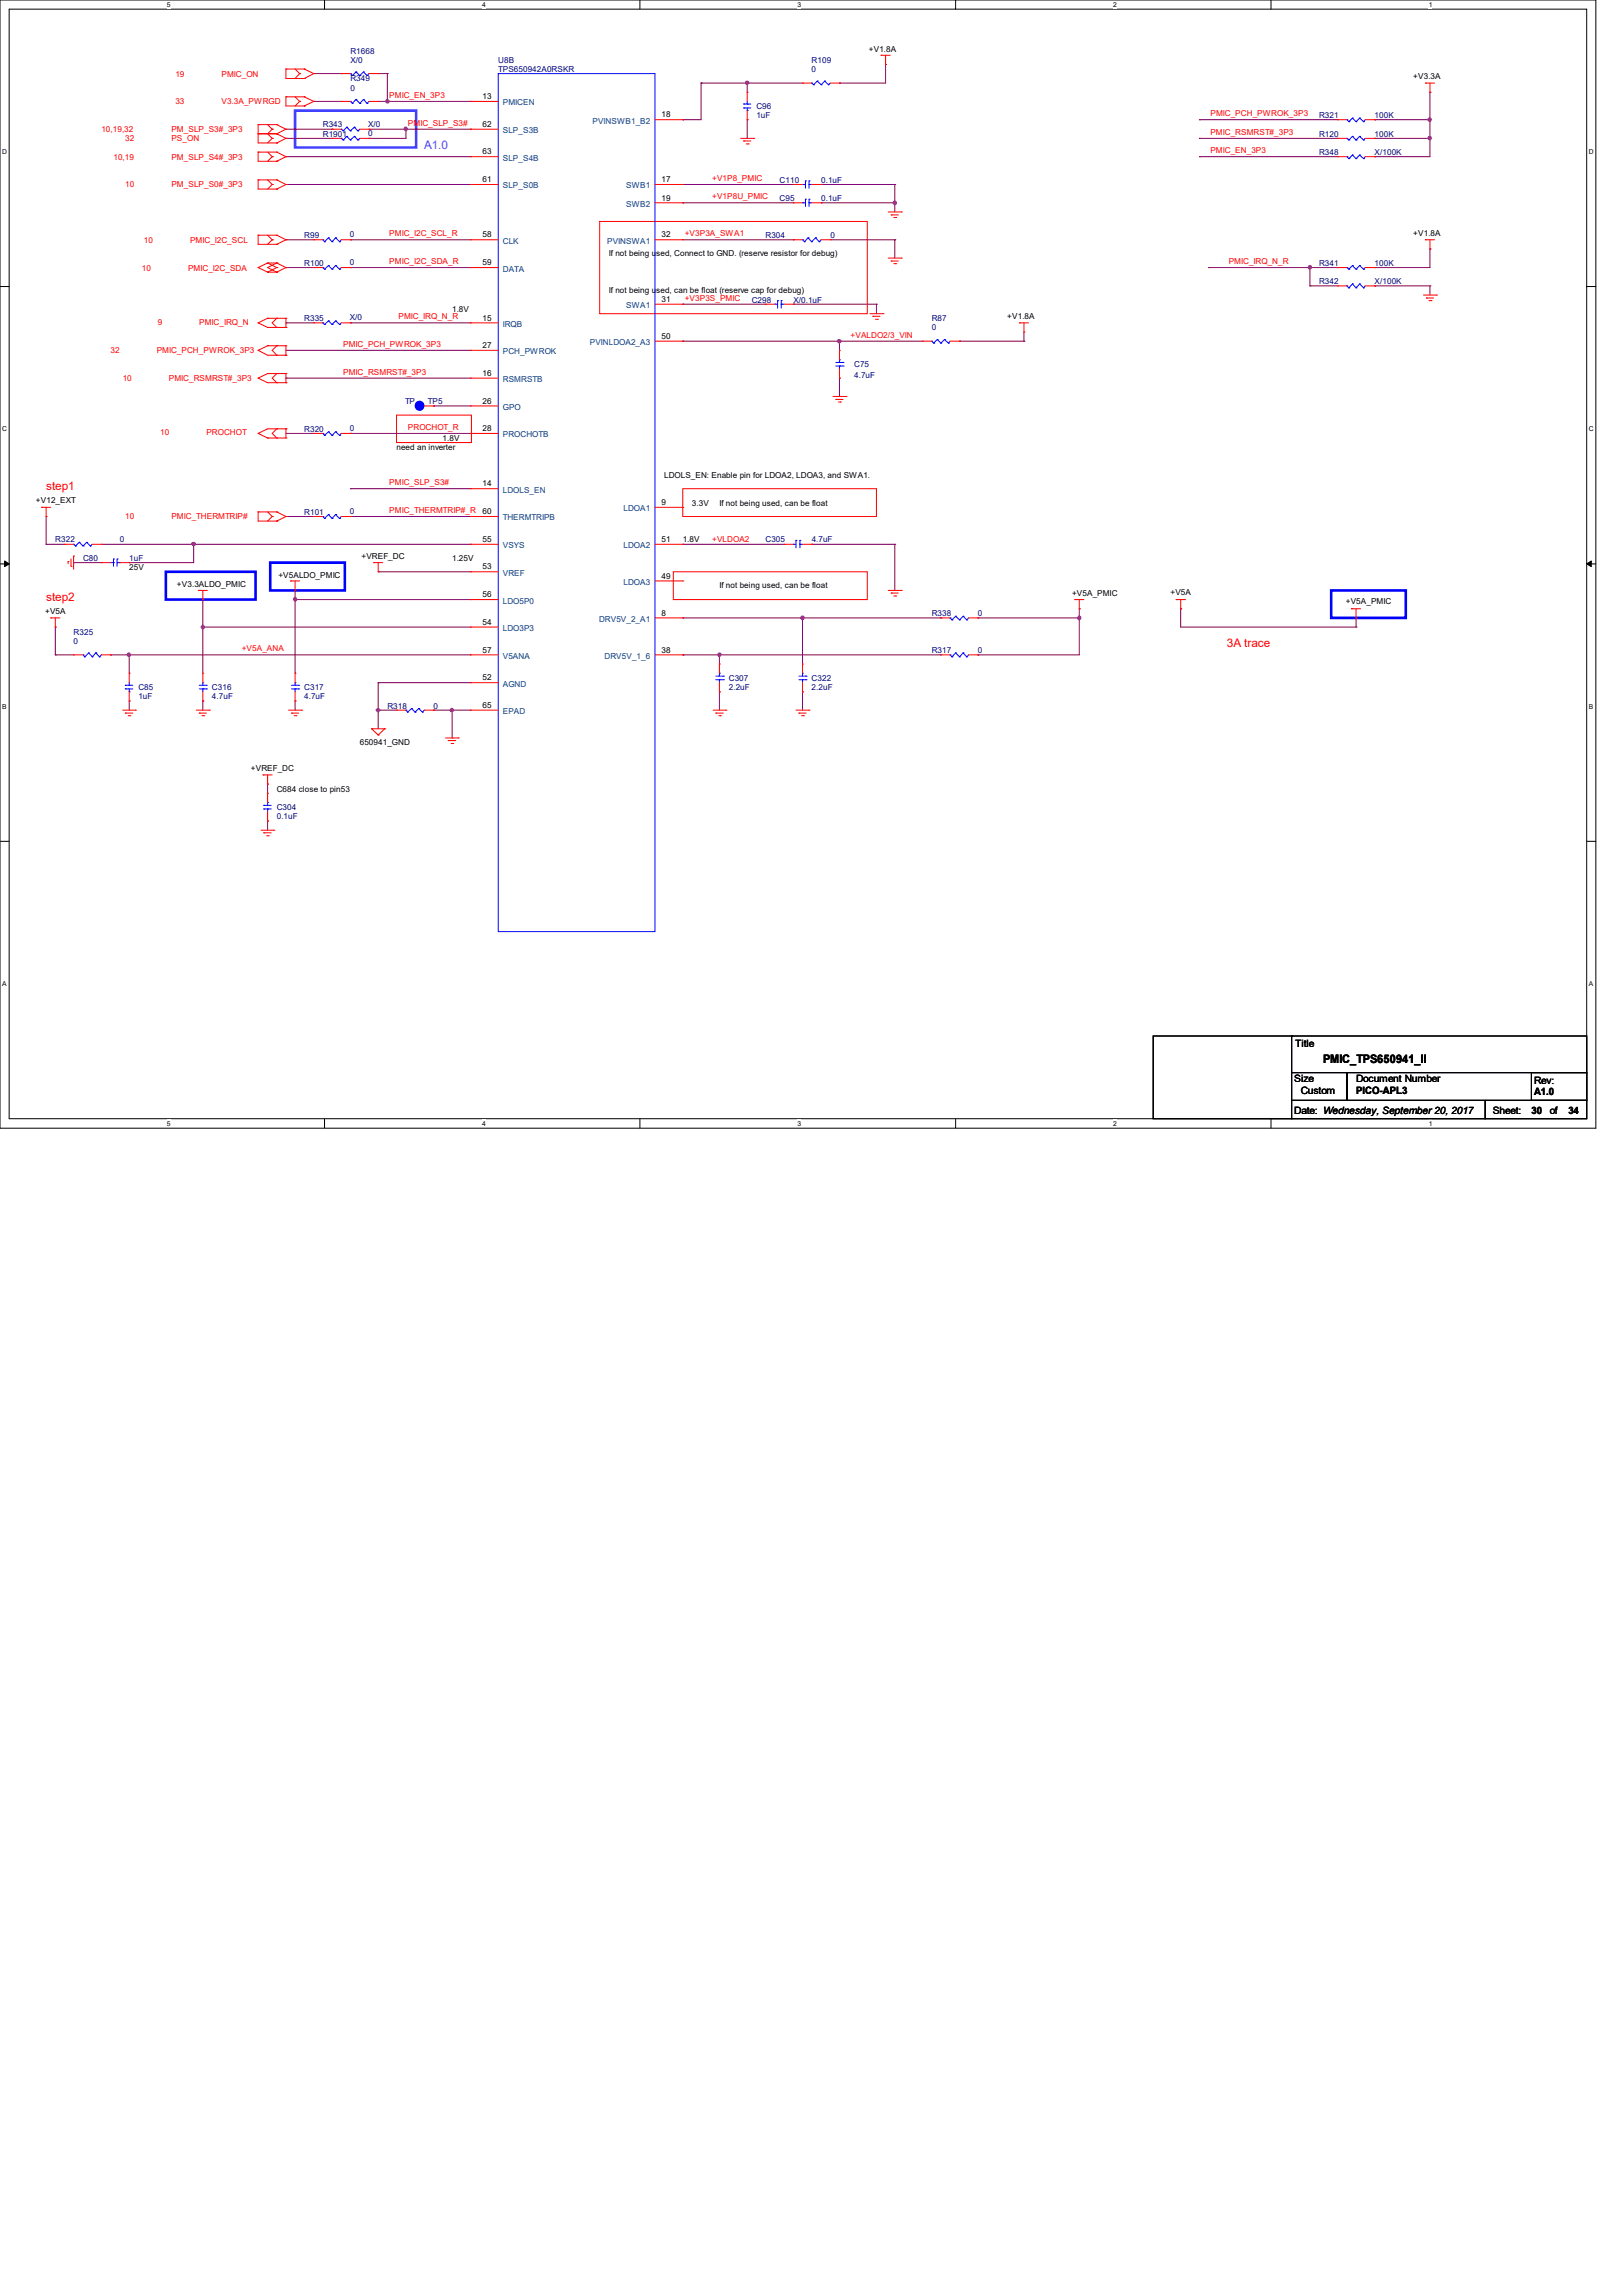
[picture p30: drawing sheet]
<svg xmlns="http://www.w3.org/2000/svg" width="210mm" height="297mm" viewBox="0 0 210 297" stroke-linecap="round" stroke-linejoin="round" font-family="sans-serif">
<defs><g id="words">
<text font-size="1.5" fill="#8000ff" x="54.9" y="19.3">A1.0</text>
<g font-size="1.5" fill="#f00">
<text x="6" y="63.5">step1</text>
<text x="6" y="77.8">step2</text>
<text x="158.7" y="83.8">3A trace</text>
</g>
<text font-size="1.5" x="171.2" y="137.5">PMIC_TPS650941_II</text>
<g font-size="1.3">
<text x="167.6" y="135.5">Title</text>
<text x="167.5" y="140">Size</text>
<text x="168.3" y="141.6">Custom</text>
<text x="175.5" y="140">Document Number</text>
<text x="175.5" y="141.6">PICO-APL3</text>
<text x="198.5" y="140.3">Rev:</text>
<text x="198.5" y="141.7">A1.0</text>
<text x="167.5" y="144.2">Date: Wednesday, September 20, 2017</text>
<text x="193.2" y="144.2">Sheet:</text>
<text x="198.2" y="144.2">30</text>
<text x="200.5" y="144.2">of</text>
<text x="203" y="144.2">34</text>
</g>
<g font-size="1.1" fill="#f00">
<text x="22.7" y="9.9">19</text>
<text x="28.7" y="9.9">PMIC_ON</text>
<text x="13.1" y="17.1">10,19,32</text>
<text x="22.2" y="17.1">PM_SLP_S3#_3P3</text>
<text x="22.7" y="13.5">33</text>
<text x="28.7" y="13.5">V3.3A_PWRGD</text>
<text x="50.4" y="12.7">PMIC_EN_3P3</text>
<text x="52.8" y="16.3">PMIC_SLP_S3#</text>
<text x="156.6" y="17.4">PMIC_RSMRST#_3P3</text>
<text x="156.6" y="15">PMIC_PCH_PWROK_3P3</text>
<text x="14.7" y="20.7">10,19</text>
<text x="16.2" y="18.3">32</text>
<text x="22.2" y="20.7">PM_SLP_S4#_3P3</text>
<text x="22.2" y="18.3">PS_ON</text>
<text x="92.2" y="23.4">+V1P8_PMIC</text>
<text x="156.6" y="19.8">PMIC_EN_3P3</text>
<text x="16.2" y="24.3">10</text>
<text x="22.2" y="24.3">PM_SLP_S0#_3P3</text>
<text x="92.2" y="25.8">+V1P8U_PMIC</text>
<text x="18.4" y="35">10</text>
<text x="18.6" y="31.4">10</text>
<text x="24.3" y="35">PMIC_I2C_SDA</text>
<text x="24.6" y="31.4">PMIC_I2C_SCL</text>
<text x="50.4" y="34.2">PMIC_I2C_SDA_R</text>
<text x="50.4" y="30.6">PMIC_I2C_SCL_R</text>
<text x="88.6" y="30.6">+V3P3A_SWA1</text>
<text x="159" y="34.2">PMIC_IRQ_N_R</text>
<text x="51.6" y="41.3">PMIC_IRQ_N_R</text>
<text x="88.6" y="38.9">+V3P3S_PMIC</text>
<text x="14.3" y="45.7">32</text>
<text x="20.3" y="45.7">PMIC_PCH_PWROK_3P3</text>
<text x="20.4" y="42">9</text>
<text x="25.8" y="42">PMIC_IRQ_N</text>
<text x="44.4" y="44.9">PMIC_PCH_PWROK_3P3</text>
<text x="110.1" y="43.7">+VALDO2/3_VIN</text>
<text x="15.9" y="49.3">10</text>
<text x="21.8" y="49.3">PMIC_RSMRST#_3P3</text>
<text x="44.4" y="48.5">PMIC_RSMRST#_3P3</text>
<text x="20.7" y="56.3">10</text>
<text x="26.7" y="56.3">PROCHOT</text>
<text x="52.8" y="55.6">PROCHOT_R</text>
<text x="50.4" y="62.8">PMIC_SLP_S3#</text>
<text x="16.2" y="67.2">10</text>
<text x="22.2" y="67.2">PMIC_THERMTRIP#</text>
<text x="50.4" y="66.4">PMIC_THERMTRIP#_R</text>
<text x="92.2" y="70.2">+VLDOA2</text>
<text x="31.3" y="84.3">+V5A_ANA</text>
</g>
<g font-size="1.1" fill="#000080">
<text x="45.3" y="6.9">R1668</text>
<text x="45.3" y="8.1">X/0</text>
<text x="45.3" y="10.5">R349</text>
<text x="45.3" y="11.7">0</text>
<text x="64.5" y="8.1">U8B</text>
<text x="64.5" y="9.3">TPS650942A0RSKR</text>
<text x="105" y="8.1">R109</text>
<text x="105" y="9.3">0</text>
<text x="41.8" y="16.5">R343</text>
<text x="41.8" y="17.7">R1901</text>
<text x="47.6" y="16.4">X/0</text>
<text x="47.6" y="17.6">0</text>
<text x="97.9" y="14.1">C96</text>
<text x="97.9" y="15.3">1uF</text>
<text x="170.7" y="15.3">R321</text>
<text x="170.7" y="17.7">R120</text>
<text x="177.9" y="15.3">100K</text>
<text x="177.9" y="17.7">100K</text>
<text x="100.9" y="23.7">C110</text>
<text x="106.3" y="23.7">0.1uF</text>
<text x="170.7" y="20.1">R348</text>
<text x="177.9" y="20.1">X/100K</text>
<text x="100.9" y="26">C95</text>
<text x="106.3" y="26">0.1uF</text>
<text x="39.4" y="30.8">R99</text>
<text x="39.4" y="34.4">R100</text>
<text x="45.3" y="30.7">0</text>
<text x="45.3" y="34.3">0</text>
<text x="99.1" y="30.8">R304</text>
<text x="107.4" y="30.8">0</text>
<text x="170.7" y="34.4">R341</text>
<text x="177.9" y="34.4">100K</text>
<text x="39.4" y="41.6">R335</text>
<text x="45.3" y="41.4">X/0</text>
<text x="97.3" y="39.2">C298</text>
<text x="102.7" y="39.2">X/0.1uF</text>
<text x="120.6" y="41.6">R87</text>
<text x="170.7" y="36.8">R342</text>
<text x="177.9" y="36.8">X/100K</text>
<text x="110.5" y="47.5">C75</text>
<text x="120.6" y="42.8">0</text>
<text x="52.4" y="52.3">TP</text>
<text x="55.4" y="52.3">TP5</text>
<text x="110.5" y="48.9">4.7uF</text>
<text x="39.4" y="55.9">R320</text>
<text x="45.3" y="55.8">0</text>
<text x="7.2" y="70.2">R322</text>
<text x="15.5" y="70.2">0</text>
<text x="39.4" y="66.6">R101</text>
<text x="45.3" y="66.5">0</text>
<text x="99.1" y="70.2">C305</text>
<text x="105" y="70.2">4.7uF</text>
<text x="10.8" y="72.6">C80</text>
<text x="16.7" y="72.6">1uF</text>
<text x="9.5" y="82.1">R325</text>
<text x="9.5" y="83.4">0</text>
<text x="120.6" y="79.8">R338</text>
<text x="126.5" y="79.8">0</text>
<text x="17.9" y="89.3">C85</text>
<text x="27.4" y="89.3">C316</text>
<text x="39.4" y="89.3">C317</text>
<text x="94.3" y="88.1">C307</text>
<text x="94.3" y="89.3">2.2uF</text>
<text x="105" y="88.1">C322</text>
<text x="105" y="89.3">2.2uF</text>
<text x="120.6" y="84.5">R317</text>
<text x="126.5" y="84.5">0</text>
<text x="17.9" y="90.5">1uF</text>
<text x="27.4" y="90.5">4.7uF</text>
<text x="39.4" y="90.5">4.7uF</text>
<text x="50.1" y="91.7">R318</text>
<text x="56.1" y="91.7">0</text>
<text x="35.8" y="104.8">C304</text>
<text x="35.8" y="106">0.1uF</text>
</g>
<g font-size="1.1">
<text x="112.4" y="6.7">+V1.8A</text>
<text x="182.9" y="10.3">+V3.3A</text>
<text x="62.4" y="12.8">13</text>
<text x="62.4" y="16.4">62</text>
<text x="85.6" y="15.2">18</text>
<text x="62.4" y="20">63</text>
<text x="62.4" y="23.6">61</text>
<text x="85.6" y="23.6">17</text>
<text x="85.6" y="26">19</text>
<text x="62.4" y="30.7">58</text>
<text x="62.4" y="34.3">59</text>
<text x="78.8" y="33.2">If not being used, Connect to GND. (reserve resistor for debug)</text>
<text x="85.6" y="30.7">32</text>
<text x="182.9" y="30.6">+V1.8A</text>
<text x="58.5" y="40.3">1.8V</text>
<text x="62.4" y="41.5">15</text>
<text x="78.8" y="38">If not being used, can be float (reserve cap for debug)</text>
<text x="85.6" y="39.1">31</text>
<text x="130.3" y="41.3">+V1.8A</text>
<text x="62.4" y="45">27</text>
<text x="85.6" y="43.9">50</text>
<text x="62.4" y="48.6">16</text>
<text x="62.4" y="52.2">26</text>
<text x="51.3" y="58.3">need an inverter</text>
<text x="57.3" y="57.1">1.8V</text>
<text x="62.4" y="55.8">28</text>
<text x="4.7" y="65.1">+V12_EXT</text>
<text x="62.4" y="62.9">14</text>
<text x="85.6" y="65.4">9</text>
<text x="85.9" y="61.8">LDOLS_EN: Enable pin for LDOA2, LDOA3, and SWA1.</text>
<text x="89.5" y="65.4">3.3V</text>
<text x="93.1" y="65.4">If not being used, can be float</text>
<text x="62.4" y="66.5">60</text>
<text x="62.4" y="70.1">55</text>
<text x="85.6" y="70.1">51</text>
<text x="88.3" y="70.2">1.8V</text>
<text x="16.7" y="73.8">25V</text>
<text x="22.9" y="75.9">+V3.3ALDO_PMIC</text>
<text x="36" y="74.8">+V5ALDO_PMIC</text>
<text x="46.8" y="72.3">+VREF_DC</text>
<text x="58.5" y="72.6">1.25V</text>
<text x="62.4" y="73.7">53</text>
<text x="62.4" y="77.3">56</text>
<text x="85.6" y="74.9">49</text>
<text x="93.1" y="76.2">If not being used, can be float</text>
<text x="138.7" y="77.1">+V5A_PMIC</text>
<text x="151.5" y="77">+V5A</text>
<text x="5.8" y="79.4">+V5A</text>
<text x="62.4" y="80.9">54</text>
<text x="85.6" y="79.7">8</text>
<text x="174.2" y="78.2">+V5A_PMIC</text>
<text x="62.4" y="84.5">57</text>
<text x="62.4" y="88.1">52</text>
<text x="85.6" y="84.5">38</text>
<text x="62.4" y="91.6">65</text>
<text x="32.5" y="99.8">+VREF_DC</text>
<text x="46.6" y="96.5">650941_GND</text>
<text x="35.8" y="102.4">C684 close to pin53</text>
</g>
<g font-size="1.1" fill="#004080">
<text x="65.1" y="13.6">PMICEN</text>
<text x="65.1" y="17.2">SLP_S3B</text>
<text x="76.7" y="16">PVINSWB1_B2</text>
<text x="65.1" y="20.8">SLP_S4B</text>
<text x="65.1" y="24.4">SLP_S0B</text>
<text x="81" y="26.8">SWB2</text>
<text x="81" y="24.4">SWB1</text>
<text x="65.1" y="31.5">CLK</text>
<text x="65.1" y="35.1">DATA</text>
<text x="78.6" y="31.5">PVINSWA1</text>
<text x="81" y="39.9">SWA1</text>
<text x="65.1" y="42.3">IRQB</text>
<text x="65.1" y="45.8">PCH_PWROK</text>
<text x="76.3" y="44.7">PVINLDOA2_A3</text>
<text x="65.1" y="49.4">RSMRSTB</text>
<text x="65.1" y="53">GPO</text>
<text x="65.1" y="56.6">PROCHOTB</text>
<text x="65.1" y="63.8">LDOLS_EN</text>
<text x="65.1" y="67.4">THERMTRIPB</text>
<text x="65.1" y="71">VSYS</text>
<text x="80.7" y="71">LDOA2</text>
<text x="80.7" y="66.2">LDOA1</text>
<text x="65.1" y="74.5">VREF</text>
<text x="80.7" y="75.7">LDOA3</text>
<text x="65.1" y="78.1">LDO5P0</text>
<text x="65.1" y="81.7">LDO3P3</text>
<text x="77.5" y="80.5">DRV5V_2_A1</text>
<text x="65.1" y="85.3">V5ANA</text>
<text x="65.1" y="88.9">AGND</text>
<text x="78.2" y="85.3">DRV5V_1_6</text>
<text x="65.1" y="92.4">EPAD</text>
</g>
<g font-size=".9">
<text x="21.6" y=".9">5</text>
<text x="62.4" y=".9">4</text>
<text x="103.2" y=".9">3</text>
<text x="144.1" y=".9">2</text>
<text x="184.9" y=".9">1</text>
<text x=".3" y="19.9">D</text>
<text x="205.6" y="19.9">D</text>
<text x=".3" y="55.8">C</text>
<text x="205.6" y="55.8">C</text>
<text x=".3" y="91.7">B</text>
<text x="205.6" y="91.7">B</text>
<text x=".3" y="127.6">A</text>
<text x="205.6" y="127.6">A</text>
<text x="21.6" y="145.7">5</text>
<text x="62.4" y="145.7">4</text>
<text x="103.2" y="145.7">3</text>
<text x="144.1" y="145.7">2</text>
<text x="184.9" y="145.7">1</text>
</g>
</g></defs>
<path d="M0 0h206.5v146h-206.5zM1.2 1.2h204.1v143.6h-204.1z" fill="none" stroke="#000" stroke-width=".13"/>
<g fill="#fff">
<path d="M21.6 .1h.5v1h-.5z"/>
<path d="M21.6 144.9h.5v1h-.5z"/>
</g>
<path d="M42 0v1.2M42 144.8v1.2" fill="none" stroke="#000" stroke-width=".13"/>
<g fill="#fff">
<path d="M62.4 .1h.5v1h-.5z"/>
<path d="M62.4 144.9h.5v1h-.5z"/>
</g>
<path d="M82.8 0v1.2M82.8 144.8v1.2" fill="none" stroke="#000" stroke-width=".13"/>
<g fill="#fff">
<path d="M103.2 .1h.5v1h-.5z"/>
<path d="M103.2 144.9h.5v1h-.5z"/>
</g>
<path d="M123.7 0v1.2M123.7 144.8v1.2" fill="none" stroke="#000" stroke-width=".13"/>
<g fill="#fff">
<path d="M144.1 .1h.4v1h-.4z"/>
<path d="M144.1 144.9h.4v1h-.4z"/>
</g>
<path d="M164.5 0v1.2M164.5 144.8v1.2" fill="none" stroke="#000" stroke-width=".13"/>
<g fill="#fff">
<path d="M184.9 .1h.4v1h-.4z"/>
<path d="M184.9 144.9h.4v1h-.4z"/>
<path d="M.3 19.1h.6v1h-.6z"/>
<path d="M205.6 19.1h.6v1h-.6z"/>
<path d="M.3 55h.6v1h-.6z"/>
<path d="M205.6 55h.6v1h-.6z"/>
</g>
<path d="M0 37.1h1.2M205.3 37.1h1.2" fill="none" stroke="#000" stroke-width=".13"/>
<g fill="#fff">
<path d="M.3 90.9h.5v1h-.5z"/>
<path d="M205.6 90.9h.6v1h-.6z"/>
</g>
<path d="M0 73h1.2M205.3 73h1.2" fill="none" stroke="#000" stroke-width=".13"/>
<path d="M.6 72.6l.6 .4-.6 .3zM205.3 73l.6-.4v.7z" fill="#000" stroke="#000" stroke-width=".13"/>
<g fill="#fff">
<path d="M.3 126.8h.5v1h-.5z"/>
<path d="M205.6 126.8h.6v1h-.6z"/>
</g>
<path d="M0 108.9h1.2M205.3 108.9h1.2M149.2 134.1h17.9v10.7h-17.9zM167.1 138.8h7.2v3.6h-7.2zM167.1 134.1h38.2v4.7h-38.2zM174.3 138.8h31v3.6h-31zM198.2 138.8h7.1v3.6h-7.1zM167.1 142.4h25.1v2.4h-25.1zM192.2 142.4h13.1v2.4h-13.1z" fill="none" stroke="#000" stroke-width=".13"/>
<path d="M21.5 74h11.6v3.6h-11.6zM35 72.8h9.6v3.6h-9.6zM172.3 76.4h9.6v3.6h-9.6z" fill="none" stroke="#00f" stroke-width=".34"/>
<g fill="none" stroke="#f00" stroke-width=".13">
<path d="M33.4 19.7h.1M33.4 16.1h.1M33.4 17.3h.1M33.4 19.7v1.2h2.4M33.4 19.7h2.4M33.4 16.1v2.4h2.4M33.4 17.3h2.4M33.4 16.1h2.4M34.6 19.7l.6 .6M34.6 16.1l.6 .6M35.2 16.7h.1M35.2 17.9h.1"/>
<path d="M35.2 16.7l-.6 .6 .6 .6M35.2 17.9l-.6 .6M35.8 19.7h.1M35.8 17.3h.1M35.8 16.1h.1M35.8 18.5h.1M35.8 19.7l1.2 .6M35.8 16.1l1.2 .6M35.8 17.3l1.2 .6M37 16.7h.1M37 12.5h.1M37 8.9h.1"/>
<path d="M37 17.9h.1M37 8.9v1.3h2.4M37 12.5v1.2h2.4M37 16.7l-1.2 .6M37 12.5h2.4M37 8.9h2.4M37 17.9l-1.2 .6M38.2 12.5l.6 .6M38.2 8.9l.6 .6M38.8 13.1h.1M38.8 9.5h.1M38.8 13.1l-.6 .6"/>
<path d="M38.8 9.5l-.6 .7M39.4 13.7h.1M39.4 12.5h.1M39.4 10.2h.1M39.4 8.9h.1M39.4 12.5l1.2 .6M39.4 8.9l1.2 .6M40.6 13.1h.1M40.6 9.5h.1M40.6 13.1l-1.2 .6M40.6 9.5l-1.2 .7M43 16.7h.1"/>
<path d="M43 17.9h.1M43 17.9h1.2M43 16.7h1.2M44.2 9.5h.1M44.2 13.1h.1M44.2 9.5h1.1M44.2 13.1h1.1M46.6 17.9h1.2M46.6 16.7h1.2M47.8 16.7h.1M47.8 17.9h.1M47.8 9.5h1.1"/>
<path d="M47.8 13.1h1.1M48.9 9.5h.1M48.9 13.1h.1M60.9 13.1h.1M60.9 16.7h.1M60.9 13.1h3.6M60.9 16.7h3.6M84.8 15.5h3.5M88.3 15.5h.1M95.8 17.9h1.7M96.2 18.2h.1M96.2 18.2h1"/>
<path d="M96.6 18.6h.2M96.7 11.9h.1M96.7 15.5h.1M96.7 11.9v1.2M96.7 14.3v1.2M96.8 18.6h.1M97.5 17.9h.1M103.8 10.8h.1M103.8 10.8h1.2M107.4 10.8h1.2M108.6 10.8h.1M114 7.2h.1"/>
<path d="M114 7.2h1.2M114.6 8.3h.1M114.6 7.2v1.1M173.1 15.5h.1M173.1 17.9h.1M173.1 17.9h1.2M173.1 15.5h1.2M176.7 17.9h1.2M176.7 15.5h1.2M177.9 15.5h.1M177.9 17.9h.1M184.4 10.8h.1"/>
<path d="M184.4 10.8h1.2M185 11.9h.1M185 10.8v1.1M33.4 30.4h.1M33.4 34.6h.1M33.4 23.3h.1M33.4 23.3v1.2h2.4M33.4 30.4v1.2h2.4M33.4 30.4h2.4M33.4 34.6l1.2 .6M33.4 23.3h2.4M34.6 35.2h.1"/>
<path d="M34.6 34h.1M34.6 30.4l.6 .6M34.6 35.2h1.2M34.6 34h1.2M34.6 34l-1.2 .6M34.6 34l1.2 .6M34.6 23.3l.6 .6M35.2 20.3h.1M35.2 31h.1M35.2 23.9h.1M35.2 20.3l-.6 .6M35.2 31l-.6 .6"/>
<path d="M35.2 23.9l-.6 .6M35.8 20.9h.1M35.8 31.6h.1M35.8 30.4h.1M35.8 34h.1M35.8 35.2h.1M35.8 34.6h.1M35.8 24.5h.1M35.8 23.3h.1M35.8 30.4l1.2 .6M35.8 34l1.2 .6M35.8 34l-1.2 .6 1.2 .6"/>
<path d="M35.8 34.6l-1.2 .6M35.8 23.3l1.2 .6M37 20.3h.1M37 31h.1M37 34.6h.1M37 23.9h.1M37 20.3l-1.2 .6M37 31l-1.2 .6M37 34.6l-1.2 .6M37 23.9l-1.2 .6M40.6 31h.1M40.6 34.6h.1"/>
<path d="M40.6 31h1.2M40.6 34.6h1.2M44.2 31h1.1M44.2 34.6h1.1M45.3 31h.1M45.3 34.6h.1M60.9 20.3h.1M60.9 23.9h.1M60.9 31h.1M60.9 34.6h.1M60.9 31h3.6M60.9 34.6h3.6"/>
<path d="M60.9 20.3h3.6M60.9 23.9h3.6M77.6 28.7h34.6v11.9h-34.6zM84.8 31h3.5M84.8 26.2h3.5M84.8 23.9h3.5M84.8 39.4h3.5M88.3 26.2h.1M88.3 23.9h.1M88.3 31h.1M88.3 39.4h.1M99.1 39.4h.1"/>
<path d="M99.1 39.4h1.2M101.5 39.4h1.2M102.7 31h.1M102.7 26.2h.1M102.7 39.4h.1M102.7 23.9h.1M102.7 31h1.1M102.7 26.2h1.1M102.7 23.9h1.1M105 26.2h1.3M105 23.9h1.3M106.3 26.2h.1"/>
<path d="M106.3 23.9h.1M106.3 31h1.1M107.4 31h.1M114.9 33.4h1.7M114.9 27.4h1.7M115.3 33.8h.1M115.3 27.8h.1M115.3 33.8h.9M115.3 27.8h.9M115.7 34.1h.2M115.7 28.2h.2M115.9 34.1h.1"/>
<path d="M115.9 28.2h.1M116.6 33.4h.1M116.6 27.4h.1M173.1 34.6h.1M173.1 37h.1M173.1 20.3h.1M173.1 34.6h1.2M173.1 37h1.2M173.1 20.3h1.2M176.7 34.6h1.2M176.7 37h1.2M176.7 20.3h1.2"/>
<path d="M177.9 34.6h.1M177.9 37h.1M177.9 20.3h.1M184.2 38.2h1.7M184.4 31h.1M184.4 31h1.2M184.6 38.6h.1M184.6 38.6h.9M184.9 38.9h.3M185 32.2h.1M185 31v1.2M185.2 38.9h.1"/>
<path d="M185.9 38.2h.1M33.4 45.3h.1M33.4 41.8h.1M33.4 56.1h.1M33.4 48.9h.1M33.4 45.3l1.2 .7h2.4M33.4 41.8l1.2 .6h2.4M33.4 56.1l1.2 .6M33.4 48.9l1.2 .6h2.4M34.6 44.7h.1M34.6 41.2h.1M34.6 56.7h.1"/>
<path d="M34.6 48.3h.1M34.6 44.7l-1.2 .6M34.6 44.7h2.4M34.6 41.2l-1.2 .6M34.6 41.2h2.4M34.6 56.7h2.4M34.6 48.3l-1.2 .6M34.6 48.3h2.4M35.8 46h.1M35.8 44.7h.1M35.8 42.4h.1M35.8 41.2h.1"/>
<path d="M35.8 55.5h.1M35.8 56.7h.1M35.8 49.5h.1M35.8 48.3h.1M35.8 44.7l-.6 .6 .6 .7M35.8 41.2l-.6 .6 .6 .6M35.8 55.5l-.6 .6 .6 .6M35.8 48.3l-.6 .6 .6 .6M37 46h.1M37 44.7h.1M37 42.4h.1M37 41.2h.1"/>
<path d="M37 55.5h.1M37 56.7h.1M37 49.5h.1M37 48.3h.1M37 41.2v1.2M37 44.7v1.3M37 48.3v1.2M37 55.5v1.2M37 55.5h-2.4l-1.2 .6M40.6 56.1h.1M40.6 41.8h.1M40.6 41.8h1.2"/>
<path d="M40.6 56.1h1.2M44.2 41.8h1.1M44.2 56.1h1.1M45.3 56.1h.1M45.3 41.8h.1M51.3 53.7h9.7v3.6h-9.7zM54.9 52.5h1.2M56.1 52.5h.1M60.9 41.8h.1M60.9 45.3h.1M60.9 48.9h.1M60.9 52.5h.1"/>
<path d="M60.9 56.1h.1M60.9 41.8h3.6M60.9 52.5h3.6M60.9 56.1h3.6M60.9 45.3h3.6M60.9 48.9h3.6M84.8 44.2h3.5M88.3 44.2h.1M107.8 51.3h1.7M108.2 51.7h.1M108.2 51.7h.9M108.5 52h.3"/>
<path d="M108.6 48.9h.1M108.6 45.3h.1M108.6 45.3v1.3M108.6 47.8v1.1M108.8 52h.1M109.5 51.3h.1M112.6 40.6h1.7M112.9 40.9h.1M112.9 40.9h1M113.3 41.3h.2M113.5 41.3h.1M114.3 40.6h.1"/>
<path d="M119.4 44.2h.1M119.4 44.2h1.2M122.9 44.2h1.3M124.2 44.2h.1M131.9 41.8h.1M131.9 41.8h1.2M132.5 43h.1M132.5 41.8v1.2M5.4 65.7h.1M5.4 65.7h1.2M6 66.8h.1M6 65.7v1.1"/>
<path d="M6.6 80h.1M6.6 80h1.1M7.2 80v1.2M8.3 70.4h.1M8.3 70.4h1.2M8.8 72.7h.1M8.8 72.7v.2M9.2 73.3h.1M9.2 72.3v1M9.5 72h.1M9.5 72v1.7M11.9 70.4h1.2"/>
<path d="M13.1 70.4h.1M13.1 72.8h.1M13.1 72.8h1.2M15.5 72.8h1.2M16.7 72.8h.1M25.7 76.4h.1M25.7 76.4h1.1M26.2 77.6h.1M26.2 76.4v1.2M33.4 66.3h.1M33.4 66.3v1.1h2.4M33.4 66.3h2.4"/>
<path d="M34.6 66.3l.6 .5M35.2 66.8h.1M35.2 66.8l-.6 .6M35.8 67.4h.1M35.8 66.3h.1M35.8 66.3l1.2 .5M37 66.8h.1M37 66.8l-1.2 .6M37.6 75.2h.1M37.6 75.2h1.2M38.2 76.4h.1M38.2 75.2v1.2"/>
<path d="M40.6 66.8h.1M40.6 66.8h1.2M44.2 66.8h1.1M45.3 66.8h.1M48.3 72.8h.1M48.3 72.8h1.2M48.9 74h.1M48.9 72.8v1.2M60.9 63.2h.1M60.9 66.8h.1M60.9 70.4h.1M60.9 74h.1"/>
<path d="M60.9 77.6h.1M60.9 77.6h3.6M60.9 66.8h3.6M60.9 63.2h3.6M60.9 70.4h3.6M60.9 74h3.6M84.8 80h3.5M84.8 75.2h3.5M84.8 65.7h3.5M84.8 70.4h3.5M87.1 74h25.1v3.6h-25.1zM88.3 63.2h25.1v3.6h-25.1z"/>
<path d="M88.3 75.2h.1M88.3 70.4h.1M88.3 65.7h.1M88.3 80h.1M101.5 70.4h.1M101.5 70.4h1.2M103.8 70.4h1.2M105 70.4h.1M114.9 76.4h1.7M115.3 76.8h.1M115.3 76.8h.9M115.7 77.1h.2"/>
<path d="M115.9 77.1h.1M116.6 76.4h.1M121.8 80h.1M121.8 80h1.1M125.3 80h1.2M126.5 80h.1M139.1 77.6h.1M139.1 77.6h1.2M139.7 78.8h.1M139.7 77.6v1.2M152.2 77.6h.1M152.2 77.6h1.2"/>
<path d="M152.8 78.8h.1M152.8 77.6v1.2M174.9 78.8h.1M174.9 78.8h1.2M175.5 80h.1M175.5 78.8v1.2M7.2 81.2h.1M9.5 84.8h.1M9.5 84.8h1.3M13.1 84.8h1.2M14.3 84.8h.1M15.9 91.9h1.6"/>
<path d="M16.2 92.3h.1M16.2 92.3h1M16.6 92.6h.2M16.7 87.1h.1M16.7 90.7h.1M16.7 87.1v1.2M16.7 89.5v1.2M16.8 92.6h.1M17.5 91.9h.1M25.4 91.9h1.7M25.8 92.3h.1M25.8 92.3h.9"/>
<path d="M26.1 92.6h.3M26.2 90.7h.1M26.2 87.1h.1M26.2 87.1v1.2M26.2 89.5v1.2M26.4 92.6h.1M27.1 91.9h.1M37.3 91.9h1.7M37.7 92.3h.1M37.7 92.3h1M38.1 92.6h.2M38.2 90.7h.1"/>
<path d="M38.2 87.1h.1M38.2 87.1v1.2M38.2 89.5v1.2M38.3 92.6h.1M39 91.9h.1M48.1 94.3h.1M48.1 94.3h1.7M48.1 94.3l.8 .8M48.9 95.1h.1M49.8 94.3h.1M49.8 94.3l-.9 .8M51.3 91.9h.1"/>
<path d="M51.3 91.9h1.2M54.9 91.9h1.2M56.1 91.9h.1M57.7 95.5h1.6M58 95.8h.1M58 95.8h1M58.4 96.2h.2M58.6 96.2h.1M59.3 95.5h.1M60.9 84.8h.1M60.9 88.3h.1M60.9 91.9h.1"/>
<path d="M60.9 81.2h.1M60.9 91.9h3.6M60.9 84.8h3.6M60.9 88.3h3.6M60.9 81.2h3.6M84.8 84.8h3.5M88.3 84.8h.1M92.3 91.9h1.6M92.6 92.3h.1M92.6 92.3h1M93 92.6h.2M93.1 89.5h.1"/>
<path d="M93.1 85.9h.1M93.1 85.9v1.2M93.1 88.3v1.2M93.2 92.6h.1M93.9 91.9h.1M103 91.9h1.7M103.4 92.3h.1M103.4 92.3h.9M103.7 92.6h.3M103.8 89.5h.1M103.8 85.9h.1M103.8 85.9v1.2"/>
<path d="M103.8 88.3v1.2M104 92.6h.1M104.7 91.9h.1M121.8 84.8h.1M121.8 84.8h1.1M125.3 84.8h1.2M126.5 84.8h.1M33.8 107.4h1.6M34 100.3h.1M34 100.3h1.2M34.1 107.8h.1M34.1 107.8h1"/>
<path d="M34.5 108.2h.2M34.6 101.5h.1M34.6 106.3h.1M34.6 102.7h.1M34.6 100.3v1.2M34.6 102.7v1.1M34.6 105v1.3M34.7 108.2h.1M35.4 107.4h.1"/>
</g>
<path d="M38.2 14.3h15.6v4.8h-15.6z" fill="none" stroke="#8000ff" stroke-width=".34"/>
<g fill="none" stroke="#800040" stroke-width=".13">
<path d="M37 17.9h.1M37 16.7h6M37 17.9h6M40.6 13.1h.1M40.6 13.1h3.6M40.6 9.5h3.6M43 16.7h.1M44.2 9.5h.1M47.8 17.9h.1M47.8 16.7h13.1M48.9 13.1h12M48.9 9.5h1.2"/>
<path d="M50.1 13.1h.1M50.1 9.5h.1M50.1 9.5v3.6M52.5 16.7h.1M52.5 16.7v1.2h-4.7M60.9 13.1h.1M60.9 16.7h.1M88.3 15.5h.1M90.7 10.8h.1M90.7 10.8v4.7h-2.4M90.7 10.8h13.1M96.7 10.8h.1"/>
<path d="M96.7 15.5h.1M96.7 10.8v1.1M96.7 15.5v2.4M108.6 10.8h.1M114.6 8.3h.1M114.6 8.3v2.5h-6M155.2 15.5h.1M155.2 17.9h.1M155.2 15.5h17.9M155.2 17.9h17.9M177.9 15.5h.1M177.9 17.9h.1"/>
<path d="M177.9 15.5h7.1M177.9 17.9h7.1M185 17.9h.1M185 15.5h.1M185 11.9h.1M185 11.9v8.4h-7.1M37 31h.1M37 34.6h.1M37 20.3h.1M37 23.9h.1M37 20.3h23.9M37 34.6h3.6"/>
<path d="M37 31h3.6M37 23.9h23.9M45.3 34.6h.1M45.3 31h.1M45.3 34.6h15.6M45.3 31h15.6M88.3 26.2h.1M88.3 23.9h.1M88.3 39.4h.1M88.3 31h14.4M88.3 23.9h14.4M88.3 26.2h14.4"/>
<path d="M88.3 39.4h10.8M102.7 31h.1M102.7 39.4h.1M102.7 39.4h10.7M106.3 23.9h.1M106.3 26.2h.1M106.3 23.9h9.5M106.3 26.2h9.5M107.4 31h8.4M113.4 39.4h.1M113.4 39.4v1.2M115.8 31h.1"/>
<path d="M115.8 26.2h.1M115.8 23.9h.1M115.8 23.9v3.5M115.8 31v2.4M155.2 20.3h.1M155.2 20.3h17.9M156.4 34.6h.1M156.4 34.6h16.7M169.5 34.6h.1M169.5 37h.1M169.5 34.6v2.4M169.5 37h3.6"/>
<path d="M177.9 20.3h.1M177.9 37h.1M177.9 34.6h.1M177.9 37h7.1M185 37h.1M185 32.2h.1M185 32.2v2.4h-7.1M185 37v1.2M37 56.1h.1M37 41.8h.1M37 45.3h.1M37 48.9h.1"/>
<path d="M37 56.1h3.6M37 41.8h3.6M37 45.3h23.9M37 48.9h23.9M45.3 56.1h.1M45.3 41.8h.1M45.3 56.1h15.6M45.3 41.8h15.6M56.1 52.5h.1M56.1 52.5h4.8M88.3 44.2h.1M88.3 44.2h31.1"/>
<path d="M108.6 48.9h.1M108.6 44.2h.1M108.6 44.2v1.1M108.6 48.9v2.4M124.2 44.2h.1M124.2 44.2h8.3M132.5 44.2h.1M132.5 43v1.2M6 66.8h.1M6 70.4h.1M6 70.4h2.3M6 66.8v3.6"/>
<path d="M9.5 72.8h.1M9.5 72.8h3.6M13.1 70.4h47.8M16.7 72.8h.1M25.1 70.4h.1M25.1 70.4v2.4h-8.4M26.2 77.6h.1M26.2 77.6v9.5M37 66.8h.1M37 66.8h3.6M38.2 76.4h.1M38.2 77.6h.1"/>
<path d="M38.2 76.4v10.7M38.2 77.6h22.7M45.3 66.8h.1M45.3 63.2h.1M45.3 66.8h15.6M45.3 63.2h15.6M48.9 74h.1M48.9 74h12M60.9 70.4h.1M88.3 70.4h.1M88.3 80h.1M88.3 70.4h13.2"/>
<path d="M88.3 80h33.5M103.8 80h.1M103.8 80v5.9M105 70.4h.1M105 70.4h10.8M115.8 70.4h.1M115.8 70.4v6M121.8 80h.1M126.5 80h.1M126.5 80h13.2M139.7 80h.1M139.7 78.8h.1"/>
<path d="M139.7 78.8v6h-13.2M152.8 78.8h.1M152.8 78.8v2.4h22.7M175.5 80h.1M175.5 80v1.2M7.2 81.2h.1M7.2 84.8h.1M7.2 84.8h2.3M7.2 81.2v3.6M14.3 84.8h.1M14.3 84.8h46.6M16.7 84.8h.1"/>
<path d="M16.7 90.7h.1M16.7 84.8v2.3M16.7 90.7v1.2M26.2 81.2h.1M26.2 90.7h.1M26.2 81.2h34.7M26.2 90.7v1.2M38.2 90.7h.1M38.2 90.7v1.2M48.9 88.3h.1M48.9 91.9h.1M48.9 88.3h12"/>
<path d="M48.9 91.9h2.4M48.9 88.3v6M56.1 91.9h.1M56.1 91.9h4.8M58.5 91.9h.1M58.5 95.5h.1M58.5 91.9v3.6M88.3 84.8h.1M88.3 84.8h33.5M93.1 89.5h.1M93.1 84.8h.1M93.1 84.8v1.1"/>
<path d="M93.1 89.5v2.4M103.8 89.5h.1M103.8 89.5v2.4M126.5 84.8h.1M175.5 81.2h.1M34.6 101.5h.1M34.6 106.3h.1M34.6 101.5v1.2M34.6 106.3v1.1"/>
</g>
<g fill="#f0f" stroke="#f0f" stroke-width=".13">
<circle cx="169.5" cy="34.6" r=".22"/>
<circle cx="185" cy="15.5" r=".22"/>
<circle cx="48.9" cy="91.9" r=".22"/>
<circle cx="96.7" cy="10.7" r=".22"/>
<circle cx="103.8" cy="80" r=".22"/>
<circle cx="93.1" cy="84.7" r=".22"/>
<circle cx="139.6" cy="80" r=".22"/>
<circle cx="108.6" cy="44.2" r=".22"/>
<circle cx="16.7" cy="84.7" r=".22"/>
<circle cx="26.2" cy="81.1" r=".22"/>
<circle cx="38.2" cy="77.5" r=".22"/>
<circle cx="115.8" cy="26.2" r=".22"/>
<circle cx="185" cy="17.9" r=".22"/>
<circle cx="58.5" cy="91.9" r=".22"/>
<circle cx="25.1" cy="70.4" r=".22"/>
<circle cx="50.1" cy="13.1" r=".22"/>
<circle cx="52.5" cy="16.7" r=".22"/>
</g>
<g fill="none" stroke="#00f" stroke-width=".13">
<path d="M44.2 16.7h.1M44.2 17.9h.1M44.2 16.7l.2 .2M44.2 17.9l.2 .2M44.4 16.9h.1M44.4 18.1h.1M44.9 16.5h.1M44.9 17.7h.1M44.9 16.5l-.5 .4M44.9 16.5l.4 .4M44.9 17.7l-.5 .4M44.9 17.7l.4 .4"/>
<path d="M45.3 9.5h.1M45.3 16.9h.1M45.3 18.1h.1M45.3 13.1h.1M45.3 9.5l.3 .3M45.3 13.1l.3 .3M45.6 9.8h.1M45.6 13.4h.1M45.8 16.5h.1M45.8 17.7h.1M45.8 16.5l.5 .4M45.8 16.5l-.5 .4"/>
<path d="M45.8 17.7l.5 .4M45.8 17.7l-.5 .4M46.1 9.3h.1M46.1 12.9h.1M46.1 9.3l-.5 .5M46.1 9.3l.5 .5M46.1 12.9l-.5 .5M46.1 12.9l.5 .5M46.3 16.9h.1M46.3 18.1h.1M46.6 9.8h.1M46.6 13.4h.1"/>
<path d="M46.6 16.7l-.3 .2M46.6 17.9l-.3 .2M47 9.3h.1M47 12.9h.1M47 9.3l.5 .5M47 9.3l-.4 .5M47 12.9l.5 .5M47 12.9l-.4 .5M47.5 9.8h.1M47.5 13.4h.1M47.8 9.5l-.3 .3M47.8 13.1l-.3 .3"/>
<path d="M64.5 9.5h20.3v111.1h-20.3zM96.2 14h.1M96.2 13.5h.1M96.2 14h1M96.2 13.5h1M96.7 14.3h.1M96.7 13.5h.1M96.7 13.1v.4M96.7 14v.3M105 10.8h.1M105 10.8l.3 .2M105.3 11h.1"/>
<path d="M105.7 10.5h.1M105.7 10.5l-.4 .5M105.7 10.5l.6 .5M106.3 11h.1M106.7 10.5h.1M106.7 10.5l.5 .5M106.7 10.5l-.4 .5M107.2 11h.1M107.4 10.8l-.2 .2M174.3 15.5h.1M174.3 17.9h.1M174.3 15.5l.2 .2"/>
<path d="M174.3 17.9l.2 .2M174.5 15.7h.1M174.5 18.1h.1M175 15.3h.1M175 17.7h.1M175 15.3l-.5 .4M175 15.3l.5 .4M175 17.7l-.5 .4M175 17.7l.5 .4M175.5 15.7h.1M175.5 18.1h.1M175.9 15.3h.1"/>
<path d="M175.9 17.7h.1M175.9 15.3l.5 .4M175.9 15.3l-.4 .4M175.9 17.7l.5 .4M175.9 17.7l-.4 .4M176.4 15.7h.1M176.4 18.1h.1M176.7 15.5l-.3 .2M176.7 17.9l-.3 .2M41.8 31h.1M41.8 34.6h.1M41.8 31l.2 .3"/>
<path d="M41.8 34.6l.2 .2M42 31.3h.1M42 34.8h.1M42.5 30.8h.1M42.5 34.4h.1M42.5 30.8l-.5 .5M42.5 30.8l.5 .5M42.5 34.4l-.5 .4M42.5 34.4l.5 .4M43 31.3h.1M43 34.8h.1M43.4 30.8h.1"/>
<path d="M43.4 34.4h.1M43.4 30.8l.5 .5M43.4 30.8l-.4 .5M43.4 34.4l.5 .4M43.4 34.4l-.4 .4M43.9 31.3h.1M43.9 34.8h.1M44.2 31l-.3 .3M44.2 34.6l-.3 .2M100.3 39.4h.1M100.3 39.4h.3M100.6 38.9h.1"/>
<path d="M100.6 38.9v1M101.1 38.9h.1M101.1 39.4h.1M101.1 39.4h.4M101.1 38.9v1M103.8 31h.1M103.8 26.2h.1M103.8 23.9h.1M103.8 31l.3 .3M103.8 26.2h.4M103.8 23.9h.4M104.1 31.3h.1"/>
<path d="M104.2 25.8h.1M104.2 23.4h.1M104.2 23.4v.9M104.2 25.8v.9M104.6 30.8h.1M104.6 30.8l-.5 .5M104.6 30.8l.4 .5M104.7 25.8h.1M104.7 26.2h.1M104.7 23.4h.1M104.7 23.9h.1M104.7 26.2h.3"/>
<path d="M104.7 23.4v.9M104.7 25.8v.9M104.7 23.9h.3M105 31.3h.1M105.5 30.8h.1M105.5 30.8l.5 .5M105.5 30.8l-.5 .5M106 31.3h.1M106.3 31l-.3 .3M174.3 34.6h.1M174.3 37h.1M174.3 20.3h.1"/>
<path d="M174.3 34.6l.2 .2M174.3 37l.2 .3M174.3 20.3l.2 .2M174.5 34.8h.1M174.5 37.3h.1M174.5 20.5h.1M175 34.4h.1M175 36.7h.1M175 20.1h.1M175 34.4l-.5 .4M175 34.4l.5 .4M175 36.7l-.5 .6"/>
<path d="M175 36.7l.5 .6M175 20.1l-.5 .4M175 20.1l.5 .4M175.5 34.8h.1M175.5 37.3h.1M175.5 20.5h.1M175.9 34.4h.1M175.9 36.7h.1M175.9 20.1h.1M175.9 34.4l.5 .4M175.9 34.4l-.4 .4M175.9 36.7l.5 .6"/>
<path d="M175.9 36.7l-.4 .6M175.9 20.1l.5 .4M175.9 20.1l-.4 .4M176.4 34.8h.1M176.4 37.3h.1M176.4 20.5h.1M176.7 34.6l-.3 .2M176.7 37l-.3 .3M176.7 20.3l-.3 .2M41.8 56.1h.1M41.8 41.8h.1M41.8 56.1l.2 .2"/>
<path d="M41.8 41.8l.2 .2M42 56.3h.1M42 42h.1M42.5 55.9h.1M42.5 41.5h.1M42.5 55.9l-.5 .4M42.5 55.9l.5 .4M42.5 41.5l-.5 .5M42.5 41.5l.5 .5M43 56.3h.1M43 42h.1M43.4 55.9h.1"/>
<path d="M43.4 41.5h.1M43.4 55.9l.5 .4M43.4 55.9l-.4 .4M43.4 41.5l.5 .5M43.4 41.5l-.4 .5M43.9 56.3h.1M43.9 42h.1M44.2 56.1l-.3 .2M44.2 41.8l-.3 .2M108.2 46.9h.9M108.2 47.4h.9M108.6 46.6h.1"/>
<path d="M108.6 47.4h.1M108.6 46.6v.3M108.6 47.4v.4M109.1 46.9h.1M109.1 47.4h.1M120.6 44.2h.1M120.6 44.2l.2 .2M120.8 44.4h.1M121.3 43.9h.1M121.3 43.9l-.5 .5M121.3 43.9l.5 .5M121.8 44.4h.1"/>
<path d="M122.2 43.9h.1M122.2 43.9l.5 .5M122.2 43.9l-.4 .5M122.7 44.4h.1M122.9 44.2l-.2 .2M9.5 70.4h.1M9.5 70.4l.3 .3M9.8 70.7h.1M10.2 70.2h.1M10.2 70.2l-.4 .5M10.2 70.2l.6 .5M10.8 70.7h.1"/>
<path d="M11.2 70.2h.1M11.2 70.2l.5 .5M11.2 70.2l-.4 .5M11.7 70.7h.1M11.9 70.4l-.2 .3M14.3 72.8h.4M14.7 72.3h.1M14.7 72.8h.1M14.7 72.3v1M15.2 72.3h.1M15.2 72.3v1M15.2 72.8h.3"/>
<path d="M15.5 72.8h.1M41.8 66.8h.1M41.8 66.8l.2 .3M42 67.1h.1M42.5 66.6h.1M42.5 66.6l-.5 .5M42.5 66.6l.5 .5M43 67.1h.1M43.4 66.6h.1M43.4 66.6l.5 .5M43.4 66.6l-.4 .5M43.9 67.1h.1"/>
<path d="M44.2 66.8l-.3 .3M102.7 70.4h.1M102.7 70.4h.3M103 69.9h.1M103 69.9v1M103.5 69.9h.1M103.5 70.4h.1M103.5 70.4h.3M103.5 69.9v1M122.9 80h.1M122.9 80l.3 .2M123.7 79.8h.1"/>
<path d="M123.7 79.8l-.5 .4M123.7 79.8l.5 .4M124.6 79.8h.1M124.6 79.8l.5 .4M124.6 79.8l-.4 .4M125.3 80l-.2 .2M10.8 84.8h.1M10.8 84.8l.2 .2M11 85h.1M11.5 84.5h.1M11.5 84.5l-.5 .5M11.5 84.5l.4 .5"/>
<path d="M11.9 85h.1M12.4 84.5h.1M12.4 84.5l.5 .5M12.4 84.5l-.5 .5M12.9 85h.1M13.1 84.8l-.2 .2M16.2 89.2h.1M16.2 88.7h.1M16.2 88.7h1M16.2 89.2h1M16.7 89.5h.1M16.7 88.7h.1"/>
<path d="M16.7 88.3v.4M16.7 89.2v.3M25.8 88.7h.9M25.8 89.2h.9M26.2 88.3h.1M26.2 89.2h.1M26.2 88.3v.4M26.2 89.2v.3M26.7 88.7h.1M26.7 89.2h.1M37.7 88.7h1M37.7 89.2h1"/>
<path d="M38.2 88.3h.1M38.2 89.2h.1M38.2 88.3v.4M38.2 89.2v.3M38.7 88.7h.1M38.7 89.2h.1M52.5 91.9h.1M52.5 91.9l.2 .3M52.7 92.2h.1M53.3 91.7h.1M53.3 91.7l-.6 .5M53.3 91.7l.4 .5"/>
<path d="M53.7 92.2h.1M54.2 91.7h.1M54.2 91.7l.5 .5M54.2 91.7l-.5 .5M54.7 92.2h.1M54.9 91.9l-.2 .3M92.6 87.5h1M92.6 88h1M93.1 87.1h.1M93.1 88h.1M93.1 87.1v.4M93.1 88v.3"/>
<path d="M93.6 87.5h.1M93.6 88h.1M103.4 87.5h.9M103.4 88h.9M103.8 87.1h.1M103.8 88h.1M103.8 87.1v.4M103.8 88v.3M104.3 87.5h.1M104.3 88h.1M122.9 84.8h.1M122.9 84.8l.3 .2"/>
<path d="M123.2 80.2h.1M123.2 85h.1M123.7 84.5h.1M123.7 84.5l-.5 .5M123.7 84.5l.5 .5M124.2 80.2h.1M124.2 85h.1M124.6 84.5h.1M124.6 84.5l.5 .5M124.6 84.5l-.4 .5M125.1 80.2h.1M125.1 85h.1"/>
<path d="M125.3 84.8l-.2 .2M34.1 104.2h.1M34.1 104.7h.1M34.1 104.2h1M34.1 104.7h1M34.6 103.8h.1M34.6 104.7h.1M34.6 103.8v.4M34.6 104.7v.3"/>
</g>
<circle cx="54.3" cy="52.5" r=".58" fill="#00f" stroke="#00f" stroke-width=".13"/>
<use href="#words"/>
</svg>
